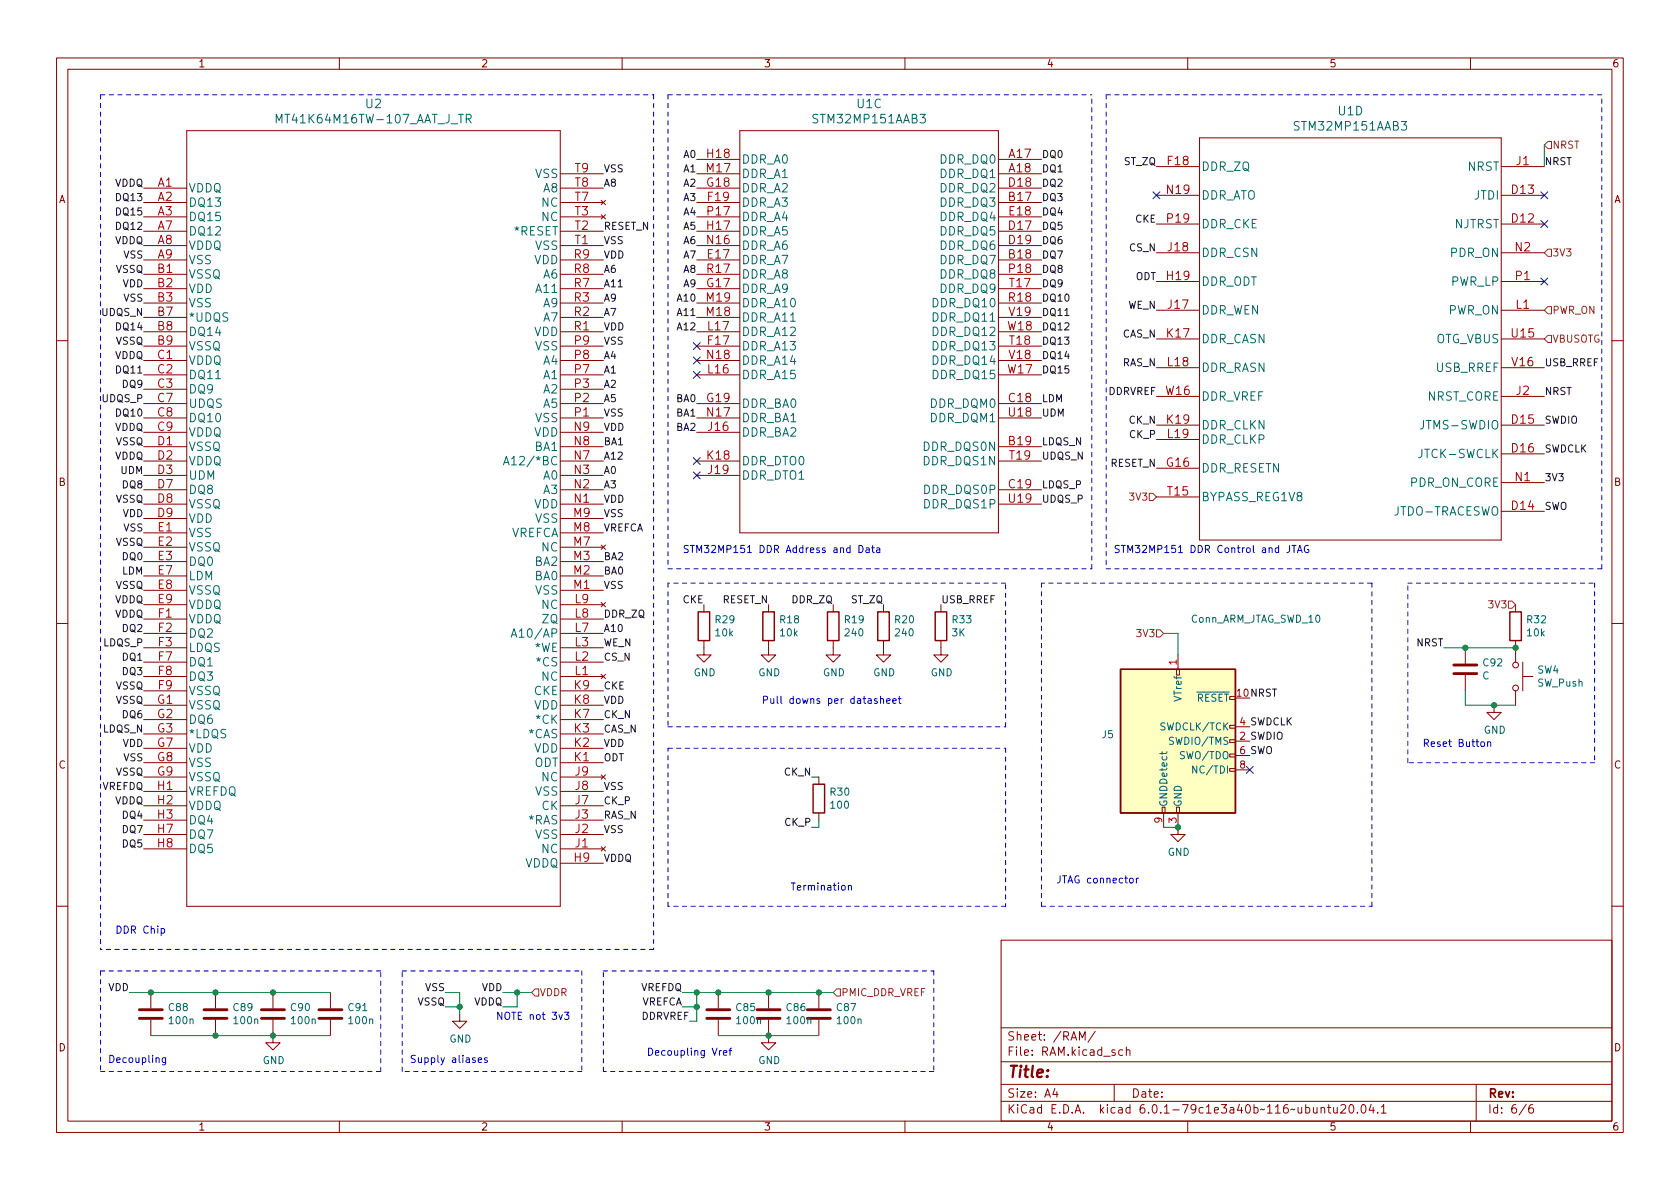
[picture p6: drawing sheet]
<svg xmlns="http://www.w3.org/2000/svg" width="297mm" height="210mm" viewBox="0 0 297 210" stroke-linecap="round" stroke-linejoin="round" font-family="sans-serif">
<defs><g id="words">
<text font-size="2.8" fill="#840000" x="178" y="190.6">Title:</text>
<g font-size="2.1" fill="#006464">
<text x="49.6" y="21.8">MT41K64M16TW-107_AAT_J_TR</text>
<text x="64.7" y="19.1">U2</text>
<text x="144" y="21.8">STM32MP151AAB3</text>
<text x="151.5" y="19.1">U1C</text>
<text x="229.1" y="23.1">STM32MP151AAB3</text>
<text x="236.6" y="20.4">U1D</text>
<text x="131.1" y="28.9">DDR_A0</text>
<text x="166.3" y="28.9">DDR_DQ0</text>
<text x="33.3" y="34">VDDQ</text>
<text x="94.6" y="31.5">VSS</text>
<text x="96.1" y="34">A8</text>
<text x="131.1" y="34">DDR_A2</text>
<text x="131.1" y="31.5">DDR_A1</text>
<text x="166.3" y="31.5">DDR_DQ1</text>
<text x="166.3" y="34">DDR_DQ2</text>
<text x="212.3" y="30.2">DDR_ZQ</text>
<text x="212.3" y="35.3">DDR_ATO</text>
<text x="259.5" y="30.2">NRST</text>
<text x="260.7" y="35.3">JTDI</text>
<text x="33.3" y="36.6">DQ13</text>
<text x="33.3" y="39.1">DQ15</text>
<text x="33.3" y="41.6">DQ12</text>
<text x="91" y="41.6">*RESET</text>
<text x="95.8" y="39.1">NC</text>
<text x="95.8" y="36.6">NC</text>
<text x="131.1" y="36.6">DDR_A3</text>
<text x="131.1" y="41.6">DDR_A5</text>
<text x="131.1" y="39.1">DDR_A4</text>
<text x="166.3" y="36.6">DDR_DQ3</text>
<text x="166.3" y="41.6">DDR_DQ5</text>
<text x="166.3" y="39.1">DDR_DQ4</text>
<text x="212.3" y="40.4">DDR_CKE</text>
<text x="257.1" y="40.4">NJTRST</text>
<text x="33.3" y="44.2">VDDQ</text>
<text x="33.3" y="46.7">VSS</text>
<text x="94.4" y="46.7">VDD</text>
<text x="94.6" y="44.2">VSS</text>
<text x="131.1" y="46.7">DDR_A7</text>
<text x="131.1" y="44.2">DDR_A6</text>
<text x="166.3" y="46.7">DDR_DQ7</text>
<text x="166.3" y="44.2">DDR_DQ6</text>
<text x="212.3" y="45.4">DDR_CSN</text>
<text x="256.5" y="45.4">PDR_ON</text>
<text x="33.3" y="49.3">VSSQ</text>
<text x="33.3" y="51.8">VDD</text>
<text x="95" y="51.8">A11</text>
<text x="96.1" y="49.3">A6</text>
<text x="131.1" y="51.8">DDR_A9</text>
<text x="131.1" y="49.3">DDR_A8</text>
<text x="166.3" y="49.3">DDR_DQ8</text>
<text x="166.3" y="51.8">DDR_DQ9</text>
<text x="212.3" y="50.5">DDR_ODT</text>
<text x="256.5" y="50.5">PWR_LP</text>
<text x="33.3" y="54.3">VSS</text>
<text x="33.3" y="56.9">*UDQS</text>
<text x="33.3" y="59.4">DQ14</text>
<text x="94.4" y="59.4">VDD</text>
<text x="96.1" y="56.9">A7</text>
<text x="96.1" y="54.3">A9</text>
<text x="131.1" y="59.4">DDR_A12</text>
<text x="131.1" y="56.9">DDR_A11</text>
<text x="131.1" y="54.3">DDR_A10</text>
<text x="165.1" y="54.3">DDR_DQ10</text>
<text x="165.1" y="56.9">DDR_DQ11</text>
<text x="165.1" y="59.4">DDR_DQ12</text>
<text x="212.3" y="55.6">DDR_WEN</text>
<text x="256" y="55.6">PWR_ON</text>
<text x="33.3" y="62">VSSQ</text>
<text x="33.3" y="64.5">VDDQ</text>
<text x="94.6" y="62">VSS</text>
<text x="96.1" y="64.5">A4</text>
<text x="131.1" y="62">DDR_A13</text>
<text x="131.1" y="64.5">DDR_A14</text>
<text x="165.1" y="62">DDR_DQ13</text>
<text x="165.1" y="64.5">DDR_DQ14</text>
<text x="212.3" y="60.7">DDR_CASN</text>
<text x="212.3" y="65.8">DDR_RASN</text>
<text x="253.7" y="60.7">OTG_VBUS</text>
<text x="253.9" y="65.8">USB_RREF</text>
<text x="33.3" y="67">DQ11</text>
<text x="33.3" y="69.6">DQ9</text>
<text x="96.1" y="69.6">A2</text>
<text x="96.1" y="67">A1</text>
<text x="131.1" y="67">DDR_A15</text>
<text x="165.1" y="67">DDR_DQ15</text>
<text x="212.3" y="70.8">DDR_VREF</text>
<text x="252.3" y="70.8">NRST_CORE</text>
<text x="33.3" y="72.1">UDQS</text>
<text x="33.3" y="74.7">DQ10</text>
<text x="33.3" y="77.2">VDDQ</text>
<text x="94.4" y="77.2">VDD</text>
<text x="94.6" y="74.7">VSS</text>
<text x="96.1" y="72.1">A5</text>
<text x="131.1" y="72.1">DDR_BA0</text>
<text x="131.1" y="77.2">DDR_BA2</text>
<text x="131.1" y="74.7">DDR_BA1</text>
<text x="164.6" y="72.1">DDR_DQM0</text>
<text x="164.6" y="74.7">DDR_DQM1</text>
<text x="212.3" y="75.9">DDR_CLKN</text>
<text x="251.8" y="75.9">JTMS-SWDIO</text>
<text x="33.3" y="79.7">VSSQ</text>
<text x="33.3" y="82.3">VDDQ</text>
<text x="90.6" y="82.3">A12/*BC</text>
<text x="94.6" y="79.7">BA1</text>
<text x="131.1" y="82.3">DDR_DTO0</text>
<text x="163.4" y="79.7">DDR_DQS0N</text>
<text x="163.4" y="82.3">DDR_DQS1N</text>
<text x="212.3" y="83.5">DDR_RESETN</text>
<text x="212.3" y="78.5">DDR_CLKP</text>
<text x="251.4" y="81">JTCK-SWCLK</text>
<text x="33.3" y="84.8">UDM</text>
<text x="33.3" y="87.4">DQ8</text>
<text x="33.3" y="89.9">VSSQ</text>
<text x="94.4" y="89.9">VDD</text>
<text x="96.1" y="87.4">A3</text>
<text x="96.1" y="84.8">A0</text>
<text x="131.1" y="84.8">DDR_DTO1</text>
<text x="163.5" y="87.4">DDR_DQS0P</text>
<text x="163.5" y="89.9">DDR_DQS1P</text>
<text x="212.3" y="88.6">BYPASS_REG1V8</text>
<text x="249.3" y="86.1">PDR_ON_CORE</text>
<text x="33.3" y="92.4">VDD</text>
<text x="33.3" y="95">VSS</text>
<text x="90.2" y="95">VREFCA</text>
<text x="94.6" y="92.4">VSS</text>
<text x="246.7" y="91.2">JTDO-TRACESWO</text>
<text x="33.3" y="97.5">VSSQ</text>
<text x="33.3" y="100.1">DQ0</text>
<text x="94.6" y="100.1">BA2</text>
<text x="95.8" y="97.5">NC</text>
<text x="33.3" y="102.6">LDM</text>
<text x="33.3" y="105.1">VSSQ</text>
<text x="33.3" y="107.7">VDDQ</text>
<text x="94.6" y="105.1">VSS</text>
<text x="94.6" y="102.6">BA0</text>
<text x="95.8" y="107.7">NC</text>
<text x="33.3" y="110.2">VDDQ</text>
<text x="33.3" y="112.8">DQ2</text>
<text x="91.5" y="112.8">A10/AP</text>
<text x="95.9" y="110.2">ZQ</text>
<text x="33.3" y="115.3">LDQS</text>
<text x="33.3" y="117.8">DQ1</text>
<text x="94.6" y="115.3">*WE</text>
<text x="95.1" y="117.8">*CS</text>
<text x="33.3" y="120.4">DQ3</text>
<text x="33.3" y="122.9">VSSQ</text>
<text x="33.3" y="125.5">VSSQ</text>
<text x="94.4" y="125.5">VDD</text>
<text x="94.4" y="122.9">CKE</text>
<text x="95.8" y="120.4">NC</text>
<text x="33.3" y="128">DQ6</text>
<text x="33.3" y="130.5">*LDQS</text>
<text x="93.6" y="130.5">*CAS</text>
<text x="95" y="128">*CK</text>
<text x="33.3" y="133.1">VDD</text>
<text x="33.3" y="135.6">VSS</text>
<text x="94.4" y="135.6">ODT</text>
<text x="94.4" y="133.1">VDD</text>
<text x="33.3" y="138.2">VSSQ</text>
<text x="33.3" y="140.7">VREFDQ</text>
<text x="33.3" y="143.2">VDDQ</text>
<text x="94.6" y="140.7">VSS</text>
<text x="95.8" y="143.2">CK</text>
<text x="95.8" y="138.2">NC</text>
<text x="33.3" y="145.8">DQ4</text>
<text x="33.3" y="148.3">DQ7</text>
<text x="93.6" y="145.8">*RAS</text>
<text x="94.6" y="148.3">VSS</text>
<text x="33.3" y="150.9">DQ5</text>
<text x="92.8" y="153.4">VDDQ</text>
<text x="95.8" y="150.9">NC</text>
</g>
<g font-size="2.1" fill="#a90000">
<text x="125.1" y="27.9">H18</text>
<text x="178.4" y="27.9">A17</text>
<text x="206.5" y="29.2">F18</text>
<text x="268.1" y="29.2">J1</text>
<text x="27.9" y="33">A1</text>
<text x="27.9" y="35.6">A2</text>
<text x="101.7" y="35.6">T7</text>
<text x="101.7" y="33">T8</text>
<text x="101.7" y="30.5">T9</text>
<text x="125" y="30.5">M17</text>
<text x="125" y="33">G18</text>
<text x="125.2" y="35.6">F19</text>
<text x="178.4" y="30.5">A18</text>
<text x="178.4" y="35.6">B17</text>
<text x="178.4" y="33">D18</text>
<text x="206.4" y="34.3">N19</text>
<text x="267.3" y="34.3">D13</text>
<text x="27.9" y="38.1">A3</text>
<text x="27.9" y="40.6">A7</text>
<text x="101.7" y="40.6">T2</text>
<text x="101.7" y="38.1">T3</text>
<text x="125.1" y="40.6">H17</text>
<text x="125.1" y="38.1">P17</text>
<text x="178.4" y="40.6">D17</text>
<text x="178.5" y="38.1">E18</text>
<text x="206.4" y="39.4">P19</text>
<text x="267.3" y="39.4">D12</text>
<text x="27.9" y="43.2">A8</text>
<text x="27.9" y="45.7">A9</text>
<text x="101.5" y="45.7">R9</text>
<text x="101.7" y="43.2">T1</text>
<text x="125.1" y="43.2">N16</text>
<text x="125.1" y="45.7">E17</text>
<text x="178.4" y="45.7">B18</text>
<text x="178.4" y="43.2">D19</text>
<text x="206.5" y="44.4">J18</text>
<text x="267.9" y="44.4">N2</text>
<text x="27.9" y="48.3">B1</text>
<text x="27.9" y="50.8">B2</text>
<text x="27.9" y="53.3">B3</text>
<text x="101.5" y="53.3">R3</text>
<text x="101.5" y="50.8">R7</text>
<text x="101.5" y="48.3">R8</text>
<text x="125" y="53.3">M19</text>
<text x="125" y="50.8">G17</text>
<text x="125.1" y="48.3">R17</text>
<text x="178.4" y="53.3">R18</text>
<text x="178.5" y="48.3">P18</text>
<text x="178.5" y="50.8">T17</text>
<text x="206.4" y="49.5">H19</text>
<text x="268" y="49.5">P1</text>
<text x="27.9" y="55.9">B7</text>
<text x="27.9" y="58.4">B8</text>
<text x="101.5" y="58.4">R1</text>
<text x="101.5" y="55.9">R2</text>
<text x="125" y="55.9">M18</text>
<text x="125.2" y="58.4">L17</text>
<text x="178.2" y="58.4">W18</text>
<text x="178.5" y="55.9">V19</text>
<text x="206.4" y="59.7">K17</text>
<text x="206.5" y="54.6">J17</text>
<text x="267.3" y="59.7">U15</text>
<text x="268" y="54.6">L1</text>
<text x="27.9" y="61">B9</text>
<text x="27.9" y="63.5">C1</text>
<text x="101.6" y="63.5">P8</text>
<text x="101.6" y="61">P9</text>
<text x="125.1" y="63.5">N18</text>
<text x="125.2" y="61">F17</text>
<text x="178.5" y="63.5">V18</text>
<text x="178.5" y="61">T18</text>
<text x="206.5" y="64.8">L18</text>
<text x="267.4" y="64.8">V16</text>
<text x="27.9" y="66">C2</text>
<text x="27.9" y="68.6">C3</text>
<text x="27.9" y="71.1">C7</text>
<text x="101.6" y="71.1">P2</text>
<text x="101.6" y="68.6">P3</text>
<text x="101.6" y="66">P7</text>
<text x="125" y="71.1">G19</text>
<text x="125.2" y="66">L16</text>
<text x="178.2" y="66">W17</text>
<text x="178.4" y="71.1">C18</text>
<text x="206.1" y="69.8">W16</text>
<text x="268.1" y="69.8">J2</text>
<text x="27.9" y="73.7">C8</text>
<text x="27.9" y="76.2">C9</text>
<text x="101.5" y="76.2">N9</text>
<text x="101.6" y="73.7">P1</text>
<text x="125.1" y="73.7">N17</text>
<text x="125.3" y="76.2">J16</text>
<text x="178.4" y="73.7">U18</text>
<text x="206.4" y="74.9">K19</text>
<text x="206.5" y="77.5">L19</text>
<text x="267.3" y="74.9">D15</text>
<text x="27.9" y="78.7">D1</text>
<text x="27.9" y="81.3">D2</text>
<text x="27.9" y="83.8">D3</text>
<text x="101.5" y="83.8">N3</text>
<text x="101.5" y="81.3">N7</text>
<text x="101.5" y="78.7">N8</text>
<text x="125.1" y="81.3">K18</text>
<text x="125.3" y="83.8">J19</text>
<text x="178.4" y="78.7">B19</text>
<text x="178.5" y="81.3">T19</text>
<text x="206.3" y="82.5">G16</text>
<text x="267.3" y="80">D16</text>
<text x="27.9" y="86.4">D7</text>
<text x="27.9" y="88.9">D8</text>
<text x="101.5" y="88.9">N1</text>
<text x="101.5" y="86.4">N2</text>
<text x="178.4" y="86.4">C19</text>
<text x="178.4" y="88.9">U19</text>
<text x="206.5" y="87.6">T15</text>
<text x="267.9" y="85.1">N1</text>
<text x="27.9" y="91.4">D9</text>
<text x="27.9" y="94">E1</text>
<text x="101.4" y="94">M8</text>
<text x="101.4" y="91.4">M9</text>
<text x="267.3" y="90.2">D14</text>
<text x="27.9" y="96.5">E2</text>
<text x="27.9" y="99.1">E3</text>
<text x="27.9" y="101.6">E7</text>
<text x="101.4" y="101.6">M2</text>
<text x="101.4" y="99.1">M3</text>
<text x="101.4" y="96.5">M7</text>
<text x="27.9" y="104.1">E8</text>
<text x="27.9" y="106.7">E9</text>
<text x="101.4" y="104.1">M1</text>
<text x="101.7" y="106.7">L9</text>
<text x="28" y="109.2">F1</text>
<text x="28" y="111.8">F2</text>
<text x="101.7" y="111.8">L7</text>
<text x="101.7" y="109.2">L8</text>
<text x="28" y="114.3">F3</text>
<text x="28" y="116.8">F7</text>
<text x="28" y="119.4">F8</text>
<text x="101.7" y="119.4">L1</text>
<text x="101.7" y="116.8">L2</text>
<text x="101.7" y="114.3">L3</text>
<text x="27.8" y="124.5">G1</text>
<text x="28" y="121.9">F9</text>
<text x="101.5" y="124.5">K8</text>
<text x="101.5" y="121.9">K9</text>
<text x="27.8" y="127">G2</text>
<text x="27.8" y="129.5">G3</text>
<text x="101.5" y="129.5">K3</text>
<text x="101.5" y="127">K7</text>
<text x="27.8" y="132.1">G7</text>
<text x="27.8" y="134.6">G8</text>
<text x="27.8" y="137.2">G9</text>
<text x="101.5" y="134.6">K1</text>
<text x="101.5" y="132.1">K2</text>
<text x="101.7" y="137.2">J9</text>
<text x="27.9" y="139.7">H1</text>
<text x="27.9" y="142.2">H2</text>
<text x="101.7" y="142.2">J7</text>
<text x="101.7" y="139.7">J8</text>
<text x="27.9" y="144.8">H3</text>
<text x="27.9" y="147.3">H7</text>
<text x="27.9" y="149.9">H8</text>
<text x="101.7" y="149.9">J1</text>
<text x="101.7" y="147.3">J2</text>
<text x="101.7" y="144.8">J3</text>
<text x="101.5" y="152.4">H9</text>
</g>
<g font-size="2.1" fill="#840000">
<text x="178" y="184">Sheet: /RAM/</text>
<text x="178" y="186.7">File: RAM.kicad_sch</text>
<text x="178" y="196.9">KiCad E.D.A. kicad 6.0.1-79c1e3a40b~116~ubuntu20.04.1</text>
<text x="178" y="194.1">Size: A4</text>
<text x="200" y="194.1">Date:</text>
<text x="263" y="194.1">Rev:</text>
<text x="263" y="196.9">Id: 6/6</text>
</g>
<g font-size="1.8" fill="#840000">
<text x="35" y="11.9">1</text>
<text x="85" y="11.9">2</text>
<text x="135" y="11.9">3</text>
<text x="185" y="11.9">4</text>
<text x="235" y="11.9">5</text>
<text x="285" y="11.9">6</text>
<text x="10.3" y="35.9">A</text>
<text x="285.3" y="35.9">A</text>
<text x="10.3" y="85.9">B</text>
<text x="285.3" y="85.9">B</text>
<text x="10.3" y="135.9">C</text>
<text x="285.3" y="135.9">C</text>
<text x="10.3" y="185.9">D</text>
<text x="285.3" y="185.9">D</text>
<text x="35" y="199.9">1</text>
<text x="85" y="199.9">2</text>
<text x="135" y="199.9">3</text>
<text x="185" y="199.9">4</text>
<text x="235" y="199.9">5</text>
<text x="285" y="199.9">6</text>
</g>
<g font-size="1.8" fill="#0f0f0f">
<text x="120.9" y="27.9">A0</text>
<text x="184.1" y="27.9">DQ0</text>
<text x="198.8" y="29.2">ST_ZQ</text>
<text x="273" y="29.2">NRST</text>
<text x="20.3" y="33">VDDQ</text>
<text x="20.8" y="35.5">DQ13</text>
<text x="106.7" y="30.5">VSS</text>
<text x="106.7" y="33">A8</text>
<text x="120.9" y="30.5">A1</text>
<text x="120.9" y="33">A2</text>
<text x="120.9" y="35.5">A3</text>
<text x="184.1" y="35.5">DQ3</text>
<text x="184.1" y="33">DQ2</text>
<text x="184.1" y="30.5">DQ1</text>
<text x="20.8" y="38.1">DQ15</text>
<text x="20.8" y="40.6">DQ12</text>
<text x="106.7" y="40.6">RESET_N</text>
<text x="120.9" y="38.1">A4</text>
<text x="120.9" y="40.6">A5</text>
<text x="184.1" y="40.6">DQ5</text>
<text x="184.1" y="38.1">DQ4</text>
<text x="200.7" y="39.4">CKE</text>
<text x="20.3" y="43.2">VDDQ</text>
<text x="21.9" y="45.7">VSS</text>
<text x="106.7" y="45.7">VDD</text>
<text x="106.7" y="43.2">VSS</text>
<text x="120.9" y="45.7">A7</text>
<text x="120.9" y="43.2">A6</text>
<text x="184.1" y="43.2">DQ6</text>
<text x="184.1" y="45.7">DQ7</text>
<text x="199.8" y="44.4">CS_N</text>
<text x="20.5" y="48.2">VSSQ</text>
<text x="21.7" y="50.8">VDD</text>
<text x="21.9" y="53.3">VSS</text>
<text x="106.7" y="50.8">A11</text>
<text x="106.7" y="53.3">A9</text>
<text x="106.7" y="48.2">A6</text>
<text x="119.9" y="53.3">A10</text>
<text x="120.9" y="50.8">A9</text>
<text x="120.9" y="48.2">A8</text>
<text x="184.1" y="53.3">DQ10</text>
<text x="184.1" y="50.8">DQ9</text>
<text x="184.1" y="48.2">DQ8</text>
<text x="200.7" y="49.5">ODT</text>
<text x="18" y="55.9">UDQS_N</text>
<text x="20.8" y="58.4">DQ14</text>
<text x="106.7" y="58.4">VDD</text>
<text x="106.7" y="55.9">A7</text>
<text x="119.9" y="55.9">A11</text>
<text x="119.9" y="58.4">A12</text>
<text x="184.1" y="55.9">DQ11</text>
<text x="184.1" y="58.4">DQ12</text>
<text x="198.5" y="59.7">CAS_N</text>
<text x="199.4" y="54.6">WE_N</text>
<text x="20.3" y="63.5">VDDQ</text>
<text x="20.5" y="60.9">VSSQ</text>
<text x="106.7" y="60.9">VSS</text>
<text x="106.7" y="63.5">A4</text>
<text x="184.1" y="60.9">DQ13</text>
<text x="184.1" y="63.5">DQ14</text>
<text x="198.5" y="64.8">RAS_N</text>
<text x="273" y="64.8">USB_RREF</text>
<text x="18.1" y="71.1">UDQS_P</text>
<text x="20.8" y="66">DQ11</text>
<text x="21.8" y="68.6">DQ9</text>
<text x="106.7" y="68.6">A2</text>
<text x="106.7" y="66">A1</text>
<text x="106.7" y="71.1">A5</text>
<text x="119.7" y="71.1">BA0</text>
<text x="184.1" y="71.1">LDM</text>
<text x="184.1" y="66">DQ15</text>
<text x="195.9" y="69.8">DDRVREF</text>
<text x="273" y="69.8">NRST</text>
<text x="20.3" y="76.2">VDDQ</text>
<text x="20.8" y="73.6">DQ10</text>
<text x="106.7" y="73.6">VSS</text>
<text x="106.7" y="76.2">VDD</text>
<text x="119.7" y="73.6">BA1</text>
<text x="119.7" y="76.2">BA2</text>
<text x="184.1" y="73.6">UDM</text>
<text x="199.7" y="74.9">CK_N</text>
<text x="199.8" y="77.5">CK_P</text>
<text x="273" y="74.9">SWDIO</text>
<text x="20.3" y="81.3">VDDQ</text>
<text x="20.5" y="78.7">VSSQ</text>
<text x="21.4" y="83.8">UDM</text>
<text x="106.7" y="83.8">A0</text>
<text x="106.7" y="81.3">A12</text>
<text x="106.7" y="78.7">BA1</text>
<text x="184.1" y="81.3">UDQS_N</text>
<text x="184.1" y="78.7">LDQS_N</text>
<text x="196.3" y="82.5">RESET_N</text>
<text x="273" y="80">SWDCLK</text>
<text x="20.5" y="88.9">VSSQ</text>
<text x="21.8" y="86.3">DQ8</text>
<text x="106.7" y="86.3">A3</text>
<text x="106.7" y="88.9">VDD</text>
<text x="184.1" y="88.9">UDQS_P</text>
<text x="184.1" y="86.3">LDQS_P</text>
<text x="273" y="85.1">3V3</text>
<text x="21.7" y="91.4">VDD</text>
<text x="21.9" y="94">VSS</text>
<text x="106.7" y="91.4">VSS</text>
<text x="106.7" y="94">VREFCA</text>
<text x="273" y="90.2">SWO</text>
<text x="20.5" y="96.5">VSSQ</text>
<text x="21.6" y="101.6">LDM</text>
<text x="21.8" y="99">DQ0</text>
<text x="106.7" y="101.6">BA0</text>
<text x="106.7" y="99">BA2</text>
<text x="20.3" y="106.7">VDDQ</text>
<text x="20.5" y="104.1">VSSQ</text>
<text x="106.7" y="104.1">VSS</text>
<text x="120.7" y="106.7">CKE</text>
<text x="127.7" y="106.7">RESET_N</text>
<text x="140" y="106.7">DDR_ZQ</text>
<text x="150.5" y="106.7">ST_ZQ</text>
<text x="166.4" y="106.7">USB_RREF</text>
<text x="20.3" y="109.2">VDDQ</text>
<text x="21.8" y="111.7">DQ2</text>
<text x="106.7" y="109.2">DDR_ZQ</text>
<text x="106.7" y="111.7">A10</text>
<text x="18.3" y="114.3">LDQS_P</text>
<text x="21.8" y="119.4">DQ3</text>
<text x="21.8" y="116.8">DQ1</text>
<text x="106.7" y="116.8">CS_N</text>
<text x="106.7" y="114.3">WE_N</text>
<text x="250.5" y="114.3">NRST</text>
<text x="20.5" y="124.4">VSSQ</text>
<text x="20.5" y="121.9">VSSQ</text>
<text x="106.7" y="124.4">VDD</text>
<text x="106.7" y="121.9">CKE</text>
<text x="218.7" y="123.2">10NRST</text>
<text x="18.2" y="129.5">LDQS_N</text>
<text x="21.8" y="127">DQ6</text>
<text x="106.7" y="127">CK_N</text>
<text x="106.7" y="129.5">CAS_N</text>
<text x="219.2" y="130.8">2 SWDIO</text>
<text x="219.2" y="128.3">4 SWDCLK</text>
<text x="20.5" y="137.1">VSSQ</text>
<text x="21.7" y="132.1">VDD</text>
<text x="21.9" y="134.6">VSS</text>
<text x="106.7" y="132.1">VDD</text>
<text x="106.7" y="134.6">ODT</text>
<text x="138.7" y="137.1">CK_N</text>
<text x="219.2" y="133.3">6 SWO</text>
<text x="18" y="139.7">VREFDQ</text>
<text x="20.3" y="142.2">VDDQ</text>
<text x="106.7" y="139.7">VSS</text>
<text x="106.7" y="142.2">CK_P</text>
<text x="21.8" y="149.8">DQ5</text>
<text x="21.8" y="147.3">DQ7</text>
<text x="21.8" y="144.8">DQ4</text>
<text x="106.7" y="144.8">RAS_N</text>
<text x="106.7" y="147.3">VSS</text>
<text x="138.8" y="146">CK_P</text>
<text x="106.7" y="152.4">VDDQ</text>
<text x="19.1" y="175.2">VDD</text>
<text x="73.8" y="177.8">VSSQ</text>
<text x="75.2" y="175.2">VSS</text>
<text x="83.8" y="177.8">VDDQ</text>
<text x="85.2" y="175.2">VDD</text>
<text x="113.3" y="175.2">VREFDQ</text>
<text x="113.4" y="177.8">VREFCA</text>
<text x="113.4" y="180.3">DDRVREF</text>
</g>
<g font-size="1.8" fill="#725600">
<text x="274.4" y="26.3">NRST</text>
<text x="274.4" y="45.3">3V3</text>
<text x="274.4" y="55.5">PWR_ON</text>
<text x="274.4" y="60.6">VBUSOTG</text>
<text x="200" y="88.5">3V3</text>
<text x="263.5" y="107.6">3V3</text>
<text x="201.2" y="112.6">3V3</text>
<text x="95.4" y="176.1">VDDR</text>
<text x="148.7" y="176.1">PMIC_DDR_VREF</text>
</g>
<g font-size="1.8" fill="#0000c2">
<text x="120.6" y="97.8">STM32MP151 DDR Address and Data</text>
<text x="196.8" y="97.8">STM32MP151 DDR Control and JTAG</text>
<text x="134.6" y="124.4">Pull downs per datasheet</text>
<text x="251.5" y="132.1">Reset Button</text>
<text x="139.7" y="157.5">Termination</text>
<text x="186.7" y="156.2">JTAG connector</text>
<text x="20.3" y="165.1">DDR Chip</text>
<text x="87.6" y="180.3">NOTE not 3v3</text>
<text x="19" y="187.9">Decoupling</text>
<text x="72.4" y="187.9">Supply aliases</text>
<text x="114.3" y="186.7">Decoupling Vref</text>
</g>
<g font-size="1.8" fill="#006464">
<text x="126.5" y="110.2">R29</text>
<text x="126.6" y="112.5">10k</text>
<text x="138" y="110.2">R18</text>
<text x="138" y="112.5">10k</text>
<text x="149.4" y="110.2">R19</text>
<text x="149.5" y="112.5">240</text>
<text x="158.3" y="110.2">R20</text>
<text x="158.4" y="112.5">240</text>
<text x="168.3" y="112.5">3K</text>
<text x="168.5" y="110.2">R33</text>
<text x="210.4" y="110.1">Conn_ARM_JTAG_SWD_10</text>
<text x="270.1" y="110.2">R32</text>
<text x="270.1" y="112.5">10k</text>
<text x="122.6" y="119.6">GND</text>
<text x="134.1" y="119.6">GND</text>
<text x="145.5" y="119.6">GND</text>
<text x="154.4" y="119.6">GND</text>
<text x="164.5" y="119.6">GND</text>
<text x="262.3" y="117.8">C92</text>
<text x="271.8" y="119.1">SW4</text>
<text x="208.9" y="123.9" transform="rotate(-90 208.9 123.9)">VTref</text>
<text x="210.2" y="124.1">~{RESET}</text>
<text x="262.1" y="120.1">C</text>
<text x="271.8" y="121.4">SW_Push</text>
<text x="194.9" y="130.5">J5</text>
<text x="205.5" y="129.2">SWDCLK/TCK</text>
<text x="207.2" y="131.7">SWDIO/TMS</text>
<text x="262.3" y="129.7">GND</text>
<text x="209" y="134.2">SWO/TDO</text>
<text x="211.5" y="136.8">NC/TDI</text>
<text x="146.9" y="140.7">R30</text>
<text x="147" y="143">100</text>
<text x="206.4" y="142.7" transform="rotate(-90 206.4 142.7)">GNDDetect</text>
<text x="208.9" y="142.7" transform="rotate(-90 208.9 142.7)">GND</text>
<text x="206.4" y="151.3">GND</text>
<text x="29.9" y="178.8">C88</text>
<text x="41.3" y="178.8">C89</text>
<text x="51.5" y="178.8">C90</text>
<text x="61.6" y="178.8">C91</text>
<text x="130.2" y="178.8">C85</text>
<text x="139.1" y="178.8">C86</text>
<text x="148" y="178.8">C87</text>
<text x="30" y="181.1">100n</text>
<text x="41.5" y="181.1">100n</text>
<text x="51.6" y="181.1">100n</text>
<text x="61.8" y="181.1">100n</text>
<text x="79.4" y="184.3">GND</text>
<text x="130.4" y="181.1">100n</text>
<text x="139.3" y="181.1">100n</text>
<text x="148.2" y="181.1">100n</text>
<text x="46.4" y="188.2">GND</text>
<text x="134.1" y="188.2">GND</text>
</g>
<g font-size="1.8" fill="#a90000">
<text x="208" y="117.6" transform="rotate(-90 208 117.6)">1</text>
<text x="219.2" y="135.9">8</text>
<text x="205.5" y="145.5" transform="rotate(-90 205.5 145.5)">9</text>
<text x="208" y="145.5" transform="rotate(-90 208 145.5)">3</text>
</g>
</g></defs>
<g fill="none" stroke="#840000" stroke-width=".18">
<path d="M10 10.2h277v190.1h-277zM12 12.2h273v186.1h-273zM60 10.2v2M110 10.2v2M160 10.2v2M210 10.2v2M260 10.2v2M25.4 35.8h7.6M25.4 33.3h7.6M25.4 38.3h7.6M33 23.1h66.1v137.2h-66.1zM99.1 30.7h7.6"/>
<path d="M99.1 35.8h7.6M99.1 33.3h7.6M99.1 38.3h7.6M106.3 38l.8 .7M106.3 35.4l.8 .8M107.1 38l-.8 .7M107.1 35.4l-.8 .8M123.2 28.2h7.6M123.2 30.7h7.6M123.2 35.8h7.6M123.2 33.3h7.6M123.2 38.3h7.6"/>
<path d="M130.8 23.1h45.7v71.1h-45.7zM176.5 28.2h7.6M176.5 30.7h7.6M176.5 35.8h7.6M176.5 33.3h7.6M176.5 38.3h7.6M204.5 39.6h7.6M204.5 34.5h7.6M204.5 29.5h7.6M212.1 24.4h53.3v71.1h-53.3zM265.4 39.6h7.6M265.4 34.5h7.6"/>
<path d="M265.4 29.5h7.6M25.4 46h7.6M25.4 40.9h7.6M25.4 43.4h7.6M25.4 51h7.6M25.4 58.7h7.6M25.4 56.1h7.6M25.4 53.6h7.6M25.4 48.5h7.6M99.1 46h7.6M99.1 40.9h7.6M99.1 43.4h7.6"/>
<path d="M99.1 51h7.6M99.1 58.7h7.6M99.1 56.1h7.6M99.1 53.6h7.6M99.1 48.5h7.6M123.2 46h7.6M123.2 40.9h7.6M123.2 43.4h7.6M123.2 51h7.6M123.2 58.7h7.6M123.2 56.1h7.6M123.2 53.6h7.6"/>
<path d="M123.2 48.5h7.6M176.5 46h7.6M176.5 40.9h7.6M176.5 43.4h7.6M176.5 51h7.6M176.5 58.7h7.6M176.5 56.1h7.6M176.5 53.6h7.6M176.5 48.5h7.6M204.5 49.8h7.6M204.5 54.9h7.6M204.5 44.7h7.6"/>
<path d="M204.5 59.9h7.6M265.4 49.8h7.6M265.4 54.9h7.6M265.4 44.7h7.6M265.4 59.9h7.6M10 60.2h2M25.4 79h7.6M25.4 71.4h7.6M25.4 61.2h7.6M25.4 76.4h7.6M25.4 66.3h7.6M25.4 73.9h7.6"/>
<path d="M25.4 63.7h7.6M25.4 68.8h7.6M99.1 79h7.6M99.1 71.4h7.6M99.1 61.2h7.6M99.1 76.4h7.6M99.1 66.3h7.6M99.1 73.9h7.6M99.1 63.7h7.6M99.1 68.8h7.6M123.2 71.4h7.6M123.2 61.2h7.6"/>
<path d="M123.2 76.4h7.6M123.2 66.3h7.6M123.2 73.9h7.6M123.2 63.7h7.6M176.5 79h7.6M176.5 71.4h7.6M176.5 61.2h7.6M176.5 66.3h7.6M176.5 73.9h7.6M176.5 63.7h7.6M204.5 75.2h7.6M204.5 70.1h7.6"/>
<path d="M204.5 65h7.6M204.5 77.7h7.6M265.4 75.2h7.6M265.4 70.1h7.6M265.4 65h7.6M285 60.2h2M25.4 94.2h7.6M25.4 86.6h7.6M25.4 84.1h7.6M25.4 81.5h7.6M25.4 89.1h7.6M25.4 91.7h7.6"/>
<path d="M25.4 96.8h7.6M25.4 99.3h7.6M99.1 94.2h7.6M99.1 86.6h7.6M99.1 84.1h7.6M99.1 81.5h7.6M99.1 89.1h7.6M99.1 91.7h7.6M99.1 96.8h7.6M99.1 99.3h7.6M106.3 96.4l.8 .7M107.1 96.4l-.8 .7"/>
<path d="M123.2 84.1h7.6M123.2 81.5h7.6M176.5 86.6h7.6M176.5 81.5h7.6M176.5 89.1h7.6M204.5 82.8h7.6M204.5 87.9h7.6M265.4 90.4h7.6M265.4 80.3h7.6M265.4 85.3h7.6M10 110.2h2M25.4 101.8h7.6"/>
<path d="M25.4 104.4h7.6M25.4 106.9h7.6M25.4 109.5h7.6M25.4 112h7.6M25.4 114.5h7.6M25.4 117.1h7.6M25.4 119.6h7.6M99.1 101.8h7.6M99.1 104.4h7.6M99.1 106.9h7.6M99.1 109.5h7.6M99.1 112h7.6"/>
<path d="M99.1 114.5h7.6M99.1 117.1h7.6M99.1 119.6h7.6M106.3 119.2l.8 .8M106.3 106.5l.8 .8M107.1 119.2l-.8 .8M107.1 106.5l-.8 .8M124.5 113.3v2.5h1.2l-1.2 1.3-1.3-1.3h1.3M124.5 106.9v1.3M135.9 113.3v2.5h1.3l-1.3 1.3-1.3-1.3h1.3M135.9 106.9v1.3M147.3 113.3v2.5h1.3l-1.3 1.3-1.3-1.3h1.3"/>
<path d="M147.3 106.9v1.3M156.2 113.3v2.5h1.3l-1.3 1.3-1.3-1.3h1.3M156.2 106.9v1.3M166.4 113.3v2.5h1.2l-1.2 1.3-1.3-1.3h1.3M166.4 106.9v1.3M208 118.4h.5v1h-.5zM208.3 115.8v2.6M259.1 114.5v2.8M259.1 119.4v2.8M268 106.9v1.3M268 113.3v3.8M269.2 119.6h1.8"/>
<path d="M269.2 117.1v5.1M285 110.2h2M25.4 122.2h7.6M25.4 124.7h7.6M25.4 127.2h7.6M25.4 129.8h7.6M25.4 132.3h7.6M25.4 134.9h7.6M25.4 137.4h7.6M25.4 139.9h7.6M99.1 122.2h7.6M99.1 124.7h7.6"/>
<path d="M99.1 127.2h7.6M99.1 129.8h7.6M99.1 132.3h7.6M99.1 134.9h7.6M99.1 137.4h7.6M99.1 139.9h7.6M106.3 137l.8 .8M107.1 137l-.8 .8M144.8 137.4v1.3M217.4 128.3h1v.5h-1zM217.4 133.3h1v.6h-1zM217.4 130.8h1v.5h-1z"/>
<path d="M217.4 135.9h1v.5h-1zM218.4 131.1h2.6M218.4 128.5h2.6M218.4 133.6h2.6M218.4 136.1h2.6M264.2 124.7v1.3h1.2l-1.2 1.2-1.3-1.2h1.3M268 122.2v2.5M25.4 142.5h7.6M25.4 145h7.6M25.4 147.6h7.6M25.4 150.1h7.6M99.1 142.5h7.6"/>
<path d="M99.1 145h7.6M99.1 147.6h7.6M99.1 150.1h7.6M99.1 152.6h7.6M106.3 149.7l.8 .8M107.1 149.7l-.8 .8M144.8 143.8v1.2M205.5 142.7h.5v1.1h-.5zM205.7 143.8v2.5M208 142.7h.5v1.1h-.5zM208.3 143.8v3.8h1.2l-1.2 1.2-1.3-1.2h1.3M10 160.2h2"/>
<path d="M26.7 175.5v2.8M38.1 175.5v2.8M48.3 175.5v2.8M58.4 175.5v2.8M81.3 179.3v1.3h1.2l-1.2 1.3-1.3-1.3h1.3M127 175.5v2.8M135.9 175.5v2.8M144.8 175.5v2.8M177 166.3h108v32h-108zM285 160.2h2M26.7 180.3v2.8M38.1 180.3v2.8"/>
<path d="M48.3 180.3v4.1h1.2l-1.2 1.3-1.3-1.3h1.3M58.4 180.3v2.8M60 198.3v2M110 198.3v2M127 180.3v2.8M135.9 180.3v4.1h1.3l-1.3 1.3-1.3-1.3h1.3M144.8 180.3v2.8M160 198.3v2M177 194.8h108M177 191.8h108M177 187.8h108M177 181.8h108"/>
<path d="M186.5 192.5l-.4 1h1M186.9 193v1M190.9 183.9v-1.5l.5 1.1 .5-1.1v1.5M193.6 182.4l-1.2 1.9M197 191.8v3M198.5 185.7l-.4-.1-.3 .3v.4l.1 .3h.6M199.1 185.8l.3-.2 .3 .1 .1 .9M199.1 185.1v1.5M210 198.3v2M233.6 196l.2-.2 .3 .1 .1 .9M233.6 195.8v1M234.7 195.8h.6"/>
<path d="M234.9 195.3v1.3l.4 .2M235.8 195.8l.1 1h.3l.2-.1M236.4 195.8v1M237.1 195.5l.5-.2 .3 .2v.3l-.9 1h.9M238.7 195.4l.2-.1a.81 .81 0 0 1 .5 .7 .81 .81 0 0 1-.3 .8h-.1a.81 .81 0 0 1-.6-.6 .81 .81 0 0 1 .3-.8zM240 196.7v.1M240.8 195.5l.2-.2a.81 .81 0 0 1 .6 .7 .81 .81 0 0 1-.3 .8h-.2a.81 .81 0 0 1-.3-1.3zM242.4 195.3l-.3 1h.9M242.8 195.8v1M243.6 196.7v.1M244.2 195.8l.4-.5v1.5M244.2 196.8h.9"/>
<path d="M260 198.3v2M261 191.8v6.5M269.9 195.3l-1.3 1.9M271 195.3a.6 .6 0 0 0-.7 .7v.5l.1 .3h.5l.2-.1 .1-.5-.2-.2-.4-.1-.3 .3"/>
<circle cx="268" cy="117.6" r=".51"/>
<circle cx="268" cy="121.7" r=".51"/>
</g>
<g fill="none" stroke="#840000" stroke-width=".51">
<path d="M257 119.1h4.1M257 117.6h4.1M24.6 178.6h4.1M36.1 178.6h4M46.2 178.6h4.1M56.4 178.6h4.1M125 178.6h4M133.9 178.6h4M142.7 178.6h4.1M24.6 180.1h4.1M36.1 180.1h4M46.2 180.1h4.1"/>
<path d="M56.4 180.1h4.1M125 180.1h4M133.9 180.1h4M142.7 180.1h4.1"/>
</g>
<path d="M123.4 108.2h2.1v5.1h-2.1zM134.9 108.2h2v5.1h-2zM146.3 108.2h2v5.1h-2zM155.2 108.2h2v5.1h-2zM165.4 108.2h2v5.1h-2zM198.1 118.4h20.3v25.4h-20.3zM267 108.2h2v5.1h-2zM143.8 138.7h2v5.1h-2z" fill="none" stroke="#840000" stroke-width=".25"/>
<path d="M198.1 118.4h20.3v25.4h-20.3z" fill="#ffffc2" stroke="#ffffc2" stroke-width=".18"/>
<path d="M48.8 21.7v-1.5l.5 1.1 .6-1.1v1.5M82.4 21l.8-.1 .1-.2-.1-.3-.2-.2h-.6v1.5M82.8 21l.5 .7M251.7 74.4v1a.48 .48 0 0 1-.6 .5M89 82.2l.5-1.5 .5 1.5M89.2 81.8h.7M90.4 112.7l.5-1.5 .5 1.5M90.5 112.3h.7M205.5 132.9v.5M206.3 132.9l-.2 .3h-1.1M211.6 135.4v1.3l-.7-1.3v1.3" fill="none" stroke="#006464" stroke-width=".18"/>
<path d="M273.7 25h.6v1.3h-.6l-.7-.7zM273.7 54.2h.6v1.3h-.6l-.7-.6zM273.7 44.1h.6v1.2h-.6l-.7-.6zM273.7 59.3h.6v1.3h-.6l-.7-.7zM203.2 87.2h.6l.7 .7-.7 .6h-.6zM204.5 111.4h.6l.6 .6-.6 .6h-.6zM266.7 106.3h.6l.7 .6-.7 .7h-.6zM94.6 174.9h.6v1.2h-.6l-.6-.6zM148 174.9h.6v1.2h-.6l-.7-.6z" fill="none" stroke="#725600" stroke-width=".18"/>
<g fill="none" stroke="#0000c2" stroke-width=".18">
<path d="M151.9 96.4a.64 .64 0 0 1 .7 .7 .64 .64 0 0 1-.7 .6zM153.1 96.9h.5l.1 .8M153.7 97.2h-.4l-.2 .2 .2 .3h.4M154.1 96.9h.5M154.3 96.4v1.1l.3 .2M155 96.9h.5l.1 .8M155.6 97.2h-.5l-.1 .2 .1 .3h.5M228 96.4v1a.41 .41 0 0 1-.5 .3M228.4 96.4h.8M228.8 96.4v1.3M229.4 97.7l.4-1.3 .4 1.3M229.5 97.4h.6"/>
<path d="M231.3 96.5a.59 .59 0 0 0-.7 .6 .59 .59 0 0 0 .7 .6l.1-.5h-.2M155.1 123.6l-.3-.1-.2 .2 .1 .2 .4 .1v.3h-.5M155.7 123.7l.2-.2 .3 .1v.8M155.7 123.1v1.3M156.8 124l.6-.2-.1-.2-.3-.1-.2 .2v.6h.5M157.9 124l.6-.2-.1-.2-.4-.1-.1 .2v.6h.5M158.8 123.5h.5M159 123.1v1.1l.3 .2M261.9 131.3l.2-.1 .3 .1 .1 .5-.1 .1-.3 .1-.2-.1zM263 131.3l.2-.1h.3l.1 .8M263 131.2v.8M150 156.7l.2-.1h.3v.8"/>
<path d="M150 156.6v.8M199.8 155.4l.3-.1 .3 .2v.4l-.3 .2h-.3l-.1-.2zM200.9 155.3v.8M201.3 155.3l-.4 .2M28.5 164.2h.4l.2 .2-.1 .6h-.5M98.8 179.4l.3 .9 .3-.9M99.8 179h.8l-.4 .5 .3 .1v.5l-.2 .2-.5-.2M29.3 187v1.1l-.3 .2h-.3M29.3 187.1l-.4-.1-.2 .3 .1 .5h.5M84.6 187.5l.6-.2-.1-.2-.4-.1-.1 .2v.6h.5M86.1 187.1l-.3-.1-.1 .2v.2l.4 .1v.3h-.4M127.6 185.8l-.4 .2"/>
<path d="M127.9 186.2l.6-.1v-.3h-.4l-.2 .2 .1 .6h.5M128.9 185.8h.5M129.4 185.3l-.3 .2v1.1"/>
</g>
<g fill="none" stroke="#0000c2" stroke-width=".18" stroke-dasharray=".8 .8">
<path d="M17.8 16.8v151.1M17.8 16.8h97.8M115.6 16.8v151.1M118.1 16.8h74.9M118.1 16.8v83.8M195.6 16.8h87.6M195.6 16.8v83.8M118.1 103.1v25.4M118.1 100.6h74.9M177.8 103.1h-59.7M184.1 103.1v57.2M193 100.6v-83.8"/>
<path d="M195.6 100.6h87.6M242.6 103.1h-58.5M248.9 103.1h33M281.9 103.1v31.8M283.2 100.6v-83.8M118.1 132.3h59.7M118.1 128.5h59.7M177.8 132.3v28M177.8 128.5v-25.4M248.9 134.9v-31.8M281.9 134.9h-33M17.8 171.7v17.8"/>
<path d="M67.3 171.7h-49.5M71.1 171.7h31.8M102.9 171.7v17.8M106.7 171.7h58.4M115.6 167.9h-97.8M118.1 160.3v-28M165.1 171.7v17.8M177.8 160.3h-59.7M184.1 160.3h58.5M242.6 160.3v-57.2M17.8 189.5h49.5M67.3 189.5v-17.8"/>
<path d="M71.1 189.5v-17.8M102.9 189.5h-31.8M106.7 189.5v-17.8M165.1 189.5h-58.4"/>
</g>
<g fill="none" stroke="#009600" stroke-width=".18">
<path d="M273 25.6v3.9M205.7 112h2.6v3.8M255.3 114.5h12.7M143.5 137.4h1.3M259.1 122.2v2.5h8.9M144.8 145v1.3h-1.3M205.7 146.3h2.6M22.9 175.5h35.5M78.7 175.5h2.6v3.8M78.7 178h2.6M88.9 175.5h5.1M91.4 175.5v2.5h-2.5"/>
<path d="M120.6 175.5h26.7M120.6 178h2.6M123.2 175.5v5.1h-1.3M26.7 183.1h31.7M127 183.1h17.8"/>
</g>
<g fill="none" stroke="#000084" stroke-width=".18">
<path d="M203.9 33.9l1.2 1.2M205.1 33.9l-1.2 1.2M272.4 33.9l1.3 1.2M272.4 39l1.3 1.2M273.7 33.9l-1.3 1.2M273.7 39l-1.3 1.2M272.4 49.2l1.3 1.2M273.7 49.2l-1.3 1.2M122.6 63.1l1.2 1.3M122.6 60.6l1.2 1.2M122.6 65.7l1.2 1.2M123.8 63.1l-1.2 1.3"/>
<path d="M123.8 60.6l-1.2 1.2M123.8 65.7l-1.2 1.2M122.6 80.9l1.2 1.2M122.6 83.5l1.2 1.2M123.8 80.9l-1.2 1.2M123.8 83.5l-1.2 1.2M220.4 135.5l1.2 1.2M221.6 135.5l-1.2 1.2"/>
</g>
<g fill="#009600" stroke="#009600" stroke-width=".18">
<circle cx="127" cy="175.5" r=".46"/>
<circle cx="91.4" cy="175.5" r=".46"/>
<circle cx="81.3" cy="178" r=".46"/>
<circle cx="38.1" cy="183.1" r=".46"/>
<circle cx="26.7" cy="175.5" r=".46"/>
<circle cx="38.1" cy="175.5" r=".46"/>
<circle cx="48.3" cy="183.1" r=".46"/>
<circle cx="48.3" cy="175.5" r=".46"/>
<circle cx="123.2" cy="175.5" r=".46"/>
<circle cx="123.2" cy="178" r=".46"/>
<circle cx="135.9" cy="183.1" r=".46"/>
<circle cx="135.9" cy="175.5" r=".46"/>
<circle cx="144.8" cy="175.5" r=".46"/>
<circle cx="208.3" cy="146.3" r=".46"/>
<circle cx="264.2" cy="124.7" r=".46"/>
<circle cx="268" cy="114.5" r=".46"/>
<circle cx="259.1" cy="114.5" r=".46"/>
</g>
<use href="#words"/>
</svg>
